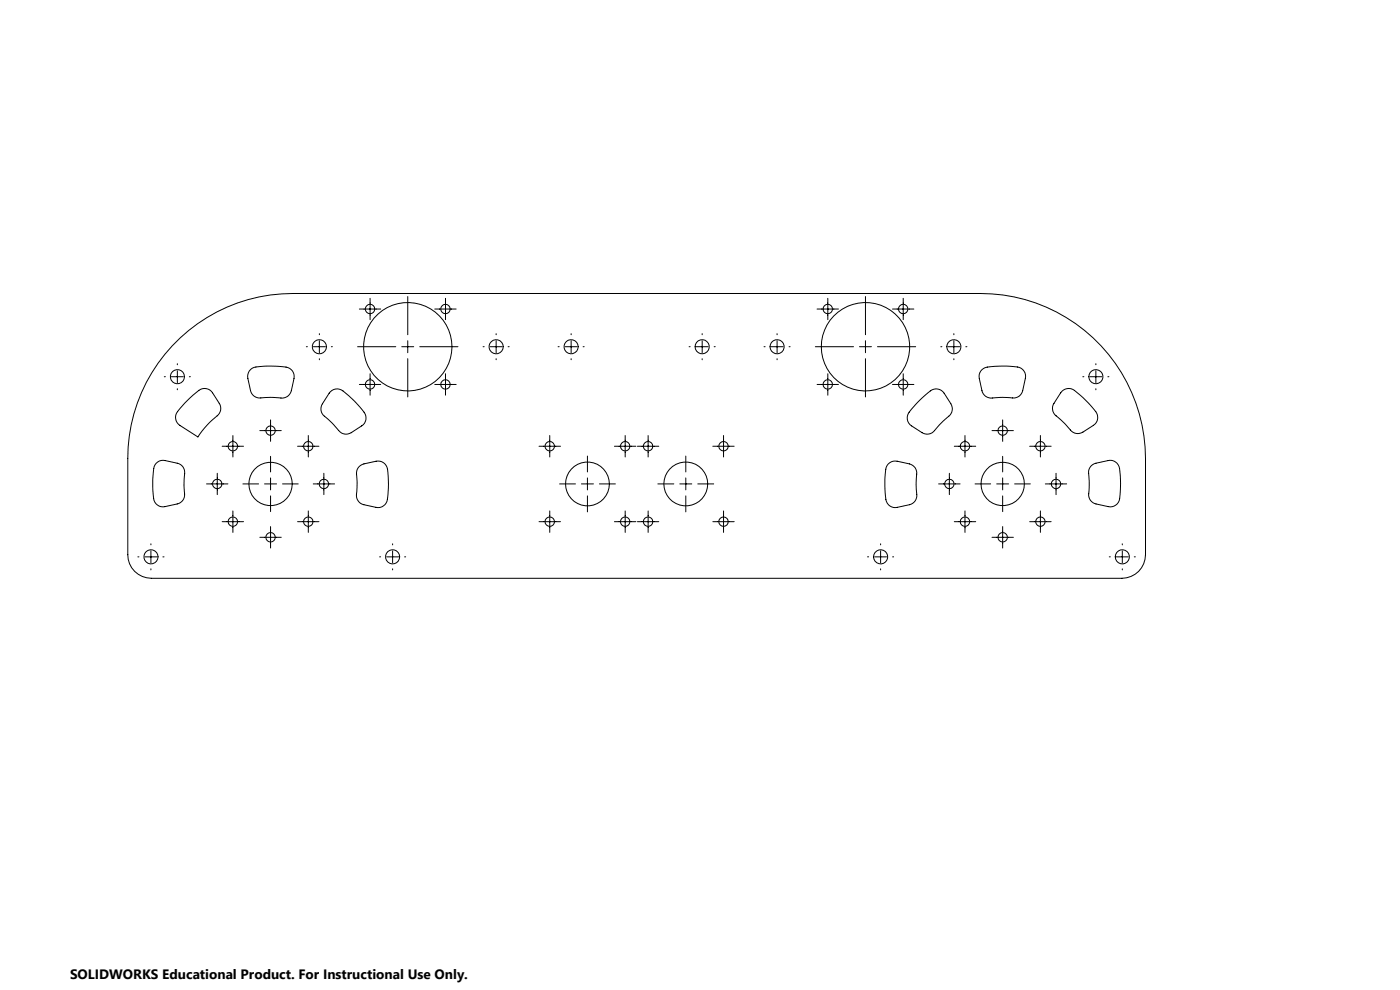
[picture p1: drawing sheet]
<svg xmlns="http://www.w3.org/2000/svg" width="594mm" height="420mm" viewBox="0 0 594 420" stroke-linecap="round" stroke-linejoin="round" font-family="sans-serif">
<defs><g id="words">
<text font-size="5.8" x="29.7" y="415.3">SOLIDWORKS Educational Product. For Instructional Use Only.</text>
</g></defs>
<g fill="none" stroke="#000" stroke-width=".42">
<path d="M152.5 131.1h9M157 126.6v9M173 125.8v16.2M184.5 131.1h9M189 126.6v9M346.7 131.1h9M351.2 126.6v9M367.2 125.8v16.2M378.7 131.1h9M383.2 126.6v9M69.7 159.8h.5M72.7 159.8h5.1"/>
<path d="M73.1 146.7a69.8 69.8 0 0 1 51.1-22.2h291.8a70 70 0 0 1 70 70v40.8a10 10 0 0 1-10 10h-411.8a10 10 0 0 1-10-10v-40.8a69.8 69.8 0 0 1 18.9-47.8zM75.2 154.3v.4M75.2 157.3v5.1M80.3 159.8h.5M106.4 156.7a10.4 10.4 0 0 1 6.9-1.4l6.5 .3a4.3 4.3 0 0 1 4.9 5l-1.1 5.2a4.2 4.2 0 0 1-5.5 3l-6.4-.1a4.3 4.3 0 0 1-5.4-3l-1.1-5.2a4.1 4.1 0 0 1 1.2-3.8zM130 147.1h.4M133 147.1h5M135.5 141.6v.4M135.5 144.6v5M135.5 152.2v.4M140.6 147.1h.4M151.7 147.1h16.2"/>
<path d="M157 158.6v9.1M170.5 147.1h5M173 144.6v5M173 152.2v16.2M178.1 147.1h16.2M189 158.6v9.1M205 147.1h.4M208 147.1h5M210.5 141.6v.4M210.5 144.6v5M210.5 152.2v.4M215.6 147.1h.4"/>
<path d="M236.8 147.1h.4M239.8 147.1h5.1M242.3 141.6v.4M242.3 144.6v5M242.3 152.2v.4M247.4 147.1h.5M292.4 147.1h.4M295.4 147.1h5.1M297.9 141.6v.4M297.9 144.6v5M297.9 152.2v.4M303 147.1h.5"/>
<path d="M324.2 147.1h.4M327.2 147.1h5M329.7 141.6v.4M329.7 144.6v5M329.7 152.2v.4M334.8 147.1h.4M345.9 147.1h16.2M351.2 158.6v9.1M364.7 147.1h5M367.2 144.6v5M367.2 152.2v16.2M372.3 147.1h16.2"/>
<path d="M383.2 158.6v9.1M399.2 147.1h.4M402.2 147.1h5M404.7 141.6v.4M404.7 144.6v5M404.7 152.2v.4M409.8 147.1h.4M416.7 156.8a10 10 0 0 1 7-1.5l6.4 .2a4.3 4.3 0 0 1 4.9 5l-1.1 5.2a4.2 4.2 0 0 1-5.4 3l-6.4 .1a4.3 4.3 0 0 1-5.5-3l-1.1-5.2a3.9 3.9 0 0 1 1.2-3.8zM459.4 159.8h.5M462.4 159.8h5.1M465 154.3v.4M465 157.3v5.1"/>
<path d="M470 159.8h.5M75.2 164.9v.5M79.6 169.8l3.5-3.2a4.3 4.3 0 0 1 7.1 0l2.8 4.5a4.3 4.3 0 0 1-2 6.3l-3.3 3.1-3.7 4.9-7.7-4.9a4.3 4.3 0 0 1 0-7.1zM114.8 178.1v9.1M140.2 166.2a4.3 4.3 0 0 1 6.5 .6 35.6 35.6 0 0 1 8.5 9.6 4 4 0 0 1-1.7 4.3l-4.5 2.9a4.3 4.3 0 0 1-6-1.8l-4.5-4.5a4.2 4.2 0 0 1-1.7-6zM152.5 163.1h9M184.5 163.1h9M346.7 163.1h9M378.7 163.1h9M390 170.1l3.5-3.3a4.3 4.3 0 0 1 7.1 0l2.8 4.5a4.2 4.2 0 0 1-1.7 6l-4.5 4.5a4.2 4.2 0 0 1-6 1.8l-4.4-2.9a4.3 4.3 0 0 1-.1-7.1zM425.4 178.1v9.1M450.6 166a4.3 4.3 0 0 1 6.5 .6 35 35 0 0 1 8.5 9.5 3.9 3.9 0 0 1-1.7 4.4l-4.4 2.8a4.3 4.3 0 0 1-6-1.7l-4.6-4.5a4.2 4.2 0 0 1-1.7-6z"/>
<path d="M465 164.9v.5M66.3 196.6a3.9 3.9 0 0 1 3.7-1.2l5.2 1.1a4.2 4.2 0 0 1 3 5.4v6.5a4.2 4.2 0 0 1-3 5.4l-5.2 1.1a4.3 4.3 0 0 1-5-4.9 35.1 35.1 0 0 1 .8-12.8zM94.3 189.3h9M98.8 184.8v9.1M110.2 182.7h9.1M114.8 193.6v6.6M126.3 189.3h9M130.8 184.8v9.1M152.5 197.9l1.9-1.1 5.2-1.1a4.3 4.3 0 0 1 5 5 36.2 36.2 0 0 1-.8 12.7 3.9 3.9 0 0 1-4.2 1.8l-5.2-1.1a4.2 4.2 0 0 1-3-5.4l-.1-8.3 .3-1.4zM228.7 189.3h9.1M233.3 184.8v9.1M249.2 193.5v6.7"/>
<path d="M260.7 189.3h9.1M265.3 184.8v9.1M270.4 189.3h9.1M275 184.8v9.1M291 193.5v6.7M302.4 189.3h9.1M307 184.8v9.1M376.8 196.9a4 4 0 0 1 3.8-1.2l5.2 1.1a4.2 4.2 0 0 1 3 5.4v5.4a5 5 0 0 1-2.2 6.3l-5.9 1.3a4.3 4.3 0 0 1-5-4.9 35.2 35.2 0 0 1 .6-12.8zM404.9 189.3h9.1M409.4 184.8v9.1M420.9 182.7h9.1M425.4 193.6v6.6"/>
<path d="M436.9 189.3h9.1M441.4 184.8v9.1M463.1 197.5l1.2-.8 5.9-1.3a4.3 4.3 0 0 1 5 5 37.4 37.4 0 0 1-.7 12.7 4 4 0 0 1-4.3 1.8l-5.2-1.1a4.1 4.1 0 0 1-3-5.4l-.1-8.3 .3-1.4zM87.6 205.3h9.1M92.2 200.8v9M98.8 216.8v9.1M103 205.3h6.7M112.3 205.3h5M114.8 202.8v5M114.8 210.4v6.6M119.9 205.3h6.6M130.8 216.8v9.1"/>
<path d="M132.9 205.3h9.1M137.4 200.8v9M233.3 216.8v9.1M237.4 205.3h6.8M246.7 205.3h5.1M249.2 202.8v5M249.2 210.4v6.8M254.3 205.3h6.8M265.3 216.8v9.1M275 216.8v9.1M279.1 205.3h6.8M288.4 205.3h5.1"/>
<path d="M291 202.8v5M291 210.4v6.8M296.1 205.3h6.7M307 216.8v9.1M398.3 205.3h9.1M402.8 200.8v9M409.4 216.8v9.1M413.7 205.3h6.6M422.9 205.3h5.1M425.4 202.8v5M425.4 210.4v6.6M430.5 205.3h6.7"/>
<path d="M441.4 216.8v9.1M443.5 205.3h9.1M448.1 200.8v9M58.5 236.2h.4M61.5 236.2h5.1M64 230.7v.5M64 233.7v5.1M69.1 236.2h.5M94.3 221.3h9M110.2 227.9h9.1M114.8 223.4v9.1M126.3 221.3h9"/>
<path d="M161 236.2h.5M164 236.2h5.1M166.6 230.7v.5M166.6 233.7v5.1M171.7 236.2h.4M228.7 221.3h9.1M260.7 221.3h9.1M270.4 221.3h9.1M302.4 221.3h9.1M368.1 236.2h.4M371.1 236.2h5.1M373.6 230.7v.5"/>
<path d="M373.6 233.7v5.1M378.7 236.2h.5M404.9 221.3h9.1M420.9 227.9h9.1M425.4 223.4v9.1M436.9 221.3h9.1M470.6 236.2h.5M473.6 236.2h5.1M476.2 230.7v.5M476.2 233.7v5.1M481.3 236.2h.4M64 241.3v.5"/>
<path d="M166.6 241.3v.5M373.6 241.3v.5M476.2 241.3v.5"/>
<circle cx="157" cy="131.1" r="2"/>
<circle cx="189" cy="131.1" r="2"/>
<circle cx="351.2" cy="131.1" r="2.01"/>
<circle cx="383.2" cy="131.1" r="2.01"/>
<circle cx="75.3" cy="159.8" r="2.99"/>
<circle cx="135.5" cy="147.1" r="3"/>
<circle cx="173" cy="147.1" r="18.8"/>
<circle cx="210.5" cy="147.1" r="3"/>
<circle cx="242.3" cy="147.1" r="3"/>
<circle cx="297.9" cy="147.1" r="3"/>
<circle cx="329.7" cy="147.1" r="3"/>
<circle cx="367.2" cy="147.1" r="18.7"/>
<circle cx="404.7" cy="147.1" r="3"/>
<circle cx="465" cy="159.8" r="3"/>
<circle cx="157" cy="163.1" r="2"/>
<circle cx="189" cy="163.1" r="2"/>
<circle cx="351.2" cy="163.1" r="2.01"/>
<circle cx="383.2" cy="163.1" r="2.01"/>
<circle cx="98.8" cy="189.3" r="2.01"/>
<circle cx="114.8" cy="182.7" r="2"/>
<circle cx="130.8" cy="189.3" r="2"/>
<circle cx="233.3" cy="189.3" r="2"/>
<circle cx="265.3" cy="189.3" r="2"/>
<circle cx="275" cy="189.3" r="2.01"/>
<circle cx="307" cy="189.3" r="2"/>
<circle cx="409.4" cy="189.3" r="2.01"/>
<circle cx="425.4" cy="182.7" r="1.99"/>
<circle cx="441.4" cy="189.3" r="2.01"/>
<circle cx="92.2" cy="205.3" r="1.99"/>
<circle cx="114.8" cy="205.3" r="9.2"/>
<circle cx="137.4" cy="205.3" r="2"/>
<circle cx="249.3" cy="205.3" r="9.3"/>
<circle cx="291" cy="205.3" r="9.3"/>
<circle cx="402.8" cy="205.3" r="2"/>
<circle cx="425.4" cy="205.3" r="9.2"/>
<circle cx="448" cy="205.3" r="2"/>
<circle cx="64.1" cy="236.2" r="3"/>
<circle cx="98.8" cy="221.3" r="2"/>
<circle cx="114.8" cy="227.9" r="2.01"/>
<circle cx="130.8" cy="221.3" r="1.99"/>
<circle cx="166.6" cy="236.2" r="3"/>
<circle cx="233.3" cy="221.3" r="2"/>
<circle cx="265.3" cy="221.3" r="2"/>
<circle cx="275" cy="221.3" r="2"/>
<circle cx="307" cy="221.3" r="1.99"/>
<circle cx="373.6" cy="236.2" r="3"/>
<circle cx="409.4" cy="221.3" r="2"/>
<circle cx="425.4" cy="227.9" r="2"/>
<circle cx="441.4" cy="221.3" r="2"/>
<circle cx="476.2" cy="236.2" r="3"/>
</g>
<use href="#words"/>
</svg>
